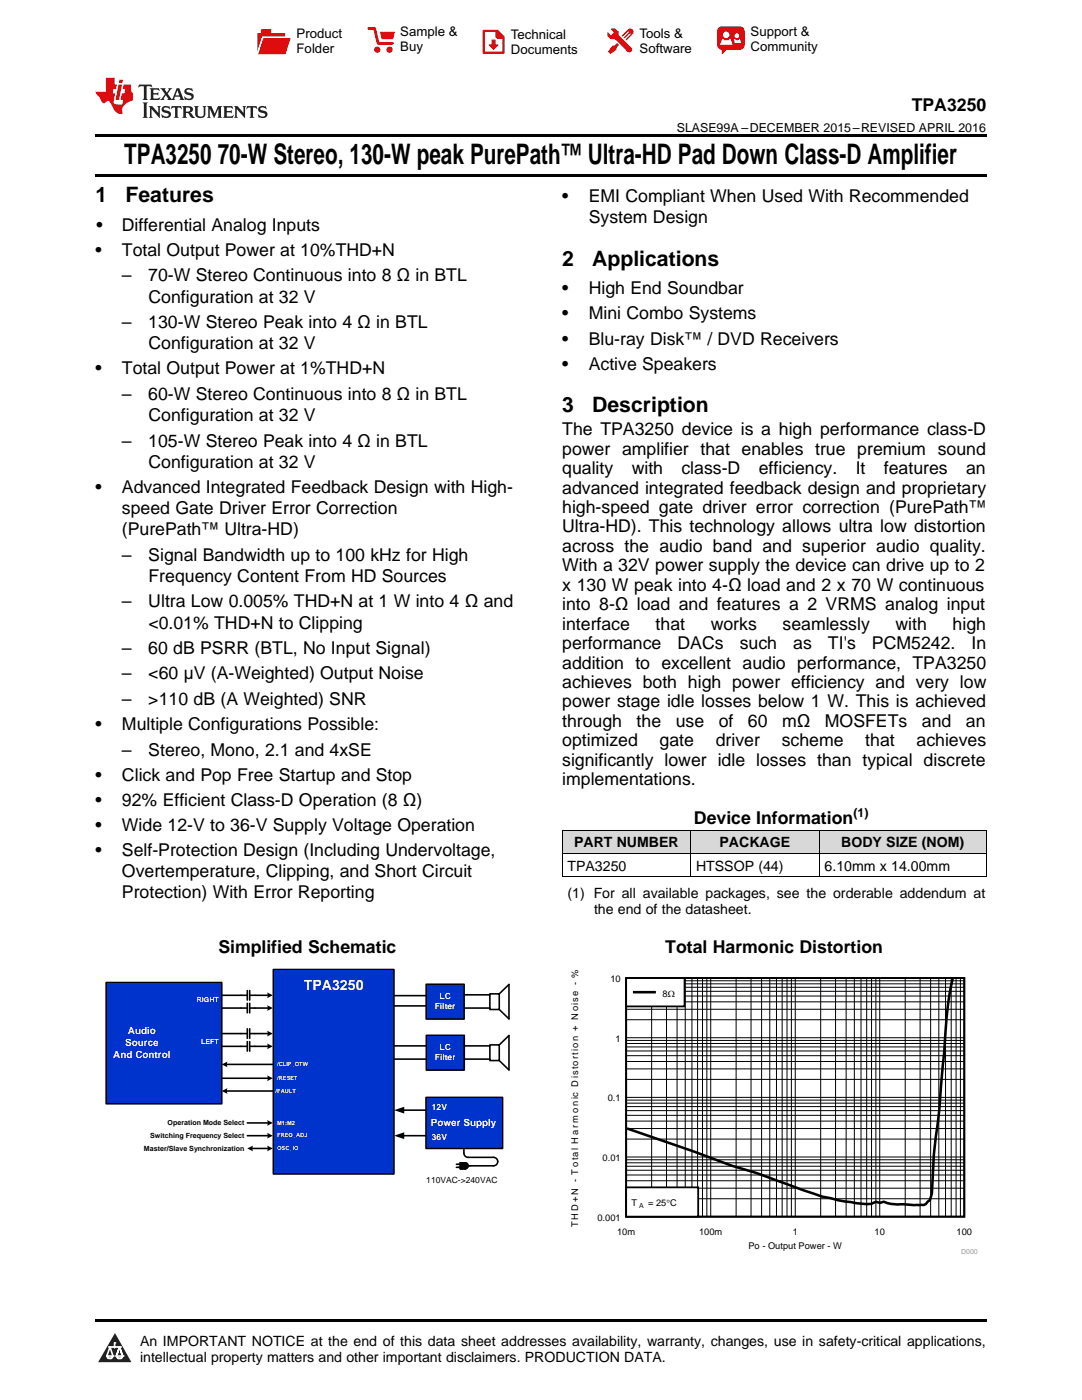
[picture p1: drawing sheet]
<svg xmlns="http://www.w3.org/2000/svg" width="216mm" height="279mm" viewBox="0 0 216 279" stroke-linecap="round" stroke-linejoin="round" font-family="sans-serif">
<defs><g id="words">
<g font-size="5.6">
<text x="24.8" y="32.8">TPA3250</text>
<text x="43.5" y="32.8">70-W Stereo, 130-W peak PurePath™ Ultra-HD Pad Down Class-D Amplifier</text>
</g>
<g font-size="4.2">
<text x="19" y="40.4">1</text>
<text x="25" y="40.4">Features</text>
<text x="112.2" y="53">2</text>
<text x="118.2" y="53">Applications</text>
<text x="112.2" y="82.2">3</text>
<text x="118.2" y="82.2">Description</text>
</g>
<g font-size="3.5">
<text x="181.9" y="22.2">TPA3250</text>
<text x="112.2" y="40.4">•</text>
<text x="117.5" y="40.4">EMI Compliant When Used With Recommended</text>
<text x="19.2" y="46.1">•</text>
<text x="24.3" y="46.1">Differential Analog Inputs</text>
<text x="117.5" y="44.6">System Design</text>
<text x="19" y="51.1">•</text>
<text x="24.3" y="51.1">Total Output Power at 10%THD+N</text>
<text x="24.3" y="56.2">–</text>
<text x="29.6" y="56.2">70-W Stereo Continuous into 8 Ω in BTL</text>
<text x="112.2" y="58.7">•</text>
<text x="117.5" y="58.7">High End Soundbar</text>
<text x="24.3" y="65.5">–</text>
<text x="29.6" y="65.5">130-W Stereo Peak into 4 Ω in BTL</text>
<text x="29.6" y="60.4">Configuration at 32 V</text>
<text x="112.2" y="63.7">•</text>
<text x="117.5" y="63.7">Mini Combo Systems</text>
<text x="29.6" y="69.7">Configuration at 32 V</text>
<text x="112.2" y="68.8">•</text>
<text x="117.5" y="68.8">Blu-ray Disk™ / DVD Receivers</text>
<text x="19" y="74.7">•</text>
<text x="24.3" y="74.7">Total Output Power at 1%THD+N</text>
<text x="112.2" y="73.8">•</text>
<text x="117.5" y="73.8">Active Speakers</text>
<text x="24.3" y="79.8">–</text>
<text x="29.6" y="79.8">60-W Stereo Continuous into 8 Ω in BTL</text>
<text x="24.3" y="89.1">–</text>
<text x="29.6" y="89.1">105-W Stereo Peak into 4 Ω in BTL</text>
<text x="29.6" y="84">Configuration at 32 V</text>
<text x="112.2" y="86.9">The TPA3250 device is a high performance class-D</text>
<text x="29.6" y="93.3">Configuration at 32 V</text>
<text x="112.2" y="90.7">power amplifier that enables true premium sound</text>
<text x="112.2" y="94.6">quality</text>
<text x="126" y="94.6">with</text>
<text x="136" y="94.6">class-D</text>
<text x="151.4" y="94.6">efficiency.</text>
<text x="170.8" y="94.6">It</text>
<text x="176.4" y="94.6">features</text>
<text x="192.8" y="94.6">an</text>
<text x="19" y="98.4">•</text>
<text x="24.3" y="98.4">Advanced Integrated Feedback Design with High-</text>
<text x="112.2" y="98.5">advanced integrated feedback design and proprietary</text>
<text x="24.3" y="102.6">speed Gate Driver Error Correction</text>
<text x="24.3" y="106.8">(PurePath™ Ultra-HD)</text>
<text x="112.2" y="102.4">high-speed gate driver error correction (PurePath™</text>
<text x="112.2" y="106.3">Ultra-HD). This technology allows ultra low distortion</text>
<text x="24.3" y="111.9">–</text>
<text x="29.6" y="111.9">Signal Bandwidth up to 100 kHz for High</text>
<text x="112.2" y="110.1">across the audio band and superior audio quality.</text>
<text x="29.6" y="116.1">Frequency Content From HD Sources</text>
<text x="112.2" y="114">With a 32V power supply the device can drive up to 2</text>
<text x="112.2" y="117.9">x 130 W peak into 4-Ω load and 2 x 70 W continuous</text>
<text x="24.3" y="121.2">–</text>
<text x="29.6" y="121.2">Ultra Low 0.005% THD+N at 1 W into 4 Ω and</text>
<text x="29.6" y="125.4">&lt;0.01% THD+N to Clipping</text>
<text x="112.2" y="121.8">into 8-Ω load and features a 2 VRMS analog input</text>
<text x="112.2" y="125.7">interface</text>
<text x="130.8" y="125.7">that</text>
<text x="141.8" y="125.7">works</text>
<text x="156.1" y="125.7">seamlessly</text>
<text x="178.7" y="125.7">with</text>
<text x="190.1" y="125.7">high</text>
<text x="24.3" y="130.5">–</text>
<text x="29.6" y="130.5">60 dB PSRR (BTL, No Input Signal)</text>
<text x="112.2" y="129.5">performance</text>
<text x="135.2" y="129.5">DACs</text>
<text x="147.6" y="129.5">such</text>
<text x="158.3" y="129.5">as</text>
<text x="165.2" y="129.5">TI's</text>
<text x="174" y="129.5">PCM5242.</text>
<text x="193.9" y="129.5">In</text>
<text x="24.3" y="135.6">–</text>
<text x="29.6" y="135.6">&lt;60 µV (A-Weighted) Output Noise</text>
<text x="112.2" y="133.4">addition to excellent audio performance, TPA3250</text>
<text x="112.2" y="137.3">achieves both high power efficiency and very low</text>
<text x="24.3" y="140.7">–</text>
<text x="29.6" y="140.7">&gt;110 dB (A Weighted) SNR</text>
<text x="112.2" y="141.2">power stage idle losses below 1 W. This is achieved</text>
<text x="19" y="145.7">•</text>
<text x="24.3" y="145.7">Multiple Configurations Possible:</text>
<text x="112.2" y="145.1">through</text>
<text x="112.2" y="148.9">optimized</text>
<text x="127" y="145.1">the</text>
<text x="131.6" y="148.9">gate</text>
<text x="134.8" y="145.1">use</text>
<text x="142.8" y="148.9">driver</text>
<text x="143.4" y="145.1">of</text>
<text x="149.2" y="145.1">60</text>
<text x="156" y="148.9">scheme</text>
<text x="156.1" y="145.1">mΩ</text>
<text x="164.6" y="145.1">MOSFETs</text>
<text x="172.7" y="148.9">that</text>
<text x="182.9" y="148.9">achieves</text>
<text x="183.9" y="145.1">and</text>
<text x="192.7" y="145.1">an</text>
<text x="19" y="155.8">•</text>
<text x="24.3" y="150.8">–</text>
<text x="24.3" y="155.8">Click and Pop Free Startup and Stop</text>
<text x="29.6" y="150.8">Stereo, Mono, 2.1 and 4xSE</text>
<text x="112.2" y="152.8">significantly lower idle losses than typical discrete</text>
<text x="19" y="160.8">•</text>
<text x="24.3" y="160.8">92% Efficient Class-D Operation (8 Ω)</text>
<text x="112.2" y="156.7">implementations.</text>
<text x="19" y="165.8">•</text>
<text x="24.3" y="165.8">Wide 12-V to 36-V Supply Voltage Operation</text>
<text x="138.5" y="164.4">Device Information</text>
<text x="19" y="170.8">•</text>
<text x="24.3" y="170.8">Self-Protection Design (Including Undervoltage,</text>
<text x="24.3" y="175">Overtemperature, Clipping, and Short Circuit</text>
<text x="24.3" y="179.3">Protection) With Error Reporting</text>
<text x="43.6" y="190.2">Simplified Schematic</text>
<text x="132.8" y="190.2">Total Harmonic Distortion</text>
</g>
<g font-size="2.8">
<text x="113.2" y="173.7">TPA3250</text>
<text x="114.5" y="169.1">PART NUMBER</text>
<text x="138.9" y="173.7">HTSSOP (44)</text>
<text x="143.6" y="169.1">PACKAGE</text>
<text x="164.5" y="173.7">6.10mm x 14.00mm</text>
<text x="167.9" y="169.1">BODY SIZE (NOM)</text>
<text x="113.2" y="179.2">(1) For all available packages, see the orderable addendum at</text>
<text x="118.5" y="182.4">the end of the datasheet.</text>
<text x="27.9" y="268.6">An IMPORTANT NOTICE at the end of this data sheet addresses availability, warranty, changes, use in safety-critical applications,</text>
<text x="27.9" y="271.8">intellectual property matters and other important disclaimers. PRODUCTION DATA.</text>
</g>
<text font-size="2.8" fill="#fff" x="60.6" y="197.6">TPA3250</text>
<g font-size="2.6">
<text x="59.2" y="7.6">Product</text>
<text x="59.2" y="10.6">Folder</text>
<text x="79.9" y="7.3">Sample &amp;</text>
<text x="79.9" y="10.2">Buy</text>
<text x="101.9" y="7.8">Technical</text>
<text x="101.9" y="10.8">Documents</text>
<text x="127.6" y="7.6">Tools &amp;</text>
<text x="127.6" y="10.6">Software</text>
<text x="149.8" y="7.2">Support &amp;</text>
<text x="149.8" y="10.2">Community</text>
</g>
<g font-size="2.5">
<text x="135" y="26.3">SLASE99A –DECEMBER 2015–REVISED APRIL 2016</text>
<text x="170.3" y="163">(1)</text>
</g>
<g font-size="2" fill="#fff">
<text x="25" y="208.8">Source</text>
<text x="25.5" y="206.4">Audio</text>
<text x="22.6" y="211.2">And Control</text>
<text x="86" y="224.7">Power Supply</text>
</g>
<g font-size="1.9">
<text x="121.8" y="196">10</text>
<text x="132.2" y="198.9">8</text>
<text x="133.3" y="198.9">:</text>
<text x="122.8" y="207.9">1</text>
<text x="121.3" y="219.8">0.1</text>
<text x="120.2" y="231.7">0.01</text>
<text x="115.4" y="244.9" transform="rotate(-90 115.4 244.9)">T H D + N - T o ta l H a rm o n ic D isto rtio n + N o ise - %</text>
<text x="119.2" y="243.6">0.001</text>
<text x="126" y="240.6">T</text>
<text x="129.3" y="240.6">= 25qC</text>
<text x="123.1" y="246.4">10m</text>
<text x="139.5" y="246.4">100m</text>
<text x="149.3" y="249.3">Po - Output Power - W</text>
<text x="158.2" y="246.4">1</text>
<text x="174.5" y="246.4">10</text>
<text x="190.9" y="246.4">100</text>
</g>
<g font-size="1.7" fill="#fff">
<text x="86.7" y="201.4">Filter</text>
<text x="87.7" y="199.4">LC</text>
<text x="87.7" y="209.6">LC</text>
<text x="86.8" y="211.6">Filter</text>
<text x="86.2" y="221.6">12V</text>
<text x="86.2" y="227.5">36V</text>
</g>
<text font-size="1.7" x="85.1" y="236.1">110VAC-&gt;240VAC</text>
<g font-size="1.4" fill="#fff">
<text x="39.3" y="199.9">RIGHT</text>
<text x="40.1" y="208.4">LEFT</text>
</g>
<g font-size="1.4">
<text x="30" y="227.1">Switching Frequency Select</text>
<text x="33.4" y="224.5">Operation Mode Select</text>
<text x="28.7" y="229.6">Master/Slave Synchronization</text>
<text x="127.6" y="241">A</text>
</g>
<text font-size="1.4" fill="#999" x="191.8" y="250.3">D000</text>
<g font-size="1.1" fill="#fff">
<text x="55.3" y="215.6">/RESET</text>
<text x="55.3" y="212.8">/CLIP_OTW</text>
<text x="55" y="218.2">/FAULT</text>
<text x="55.3" y="224.4">M1:M2</text>
<text x="55.3" y="227">FREQ_ADJ</text>
<text x="55.3" y="229.5">OSC_IO</text>
</g>
</g></defs>
<g fill="#d8d8d8">
<path d="M112.2 165.7h25.6v4.7h-25.6z"/>
<path d="M137.8 165.7h25.7v4.7h-25.7z"/>
<path d="M163.5 165.7h33.3v4.7h-33.3z"/>
</g>
<path d="M22.9 266l3.3 5.9h-6.6z" fill="#231f20"/>
<path d="M21.3 270.6h1.2l-.3 .5h-.3a.53 .53 0 0 1-.6-.5z" fill-rule="evenodd" fill="#fff"/>
<path d="M21.3 270.6h1.2l-.3 .5h-.3a.53 .53 0 0 1-.6-.5z" fill="none" stroke="#231f20" stroke-width=".33"/>
<path d="M21.3 270.6l1.2 .1-.3 .4h-.5z" fill="none" stroke="#fff" stroke-width=".33"/>
<path d="M22.9 268.9h.1" fill="none" stroke="#fff" stroke-width=".33"/>
<path d="M22.9 268v.9z" fill="#fff"/>
<path d="M22.9 268v.9z" fill="none" stroke="#fff" stroke-width=".33"/>
<circle cx="22.9" cy="268" r=".16" fill="#fff"/>
<path d="M21.8 268.8h.1" fill="none" stroke="#fff" stroke-width=".33"/>
<path d="M21.8 268.8h2.2z" fill="#fff"/>
<path d="M21.8 268.8h2.2z" fill="none" stroke="#fff" stroke-width=".33"/>
<circle cx="24" cy="268.8" r=".16" fill="#fff"/>
<path d="M23.2 270.6h.1" fill="none" stroke="#fff" stroke-width=".33"/>
<path d="M23.8 268.8l-.6 1.8z" fill="#fff"/>
<path d="M23.8 268.8l-.6 1.8z" fill="none" stroke="#fff" stroke-width=".33"/>
<path d="M23.8 268.8l.7 1.8z" fill="#fff"/>
<path d="M23.8 268.8l.7 1.8z" fill="none" stroke="#fff" stroke-width=".33"/>
<path d="M24.4 270.6h.1" fill="none" stroke="#fff" stroke-width=".33"/>
<circle cx="21.3" cy="270.6" r=".16" fill="#fff"/>
<path d="M22 268.8l-.7 1.8z" fill="#fff"/>
<path d="M22 268.8l-.7 1.8z" fill="none" stroke="#fff" stroke-width=".33"/>
<path d="M22 268.8l.5 1.8z" fill="#fff"/>
<path d="M22 268.8l.5 1.8z" fill="none" stroke="#fff" stroke-width=".33"/>
<circle cx="22.5" cy="270.6" r=".16" fill="#fff"/>
<path d="M23.3 270.6h1.2a.63 .63 0 0 1-.6 .5 .63 .63 0 0 1-.6-.5z" fill-rule="evenodd" fill="#fff"/>
<path d="M23.3 270.6h1.2a.63 .63 0 0 1-.6 .5 .63 .63 0 0 1-.6-.5z" fill="none" stroke="#231f20" stroke-width=".33"/>
<path d="M23.3 270.6h1.2l-.4 .5h-.5z" fill="none" stroke="#fff" stroke-width=".33"/>
<path d="M23.2 270.6h.1" fill="none" stroke="#fff" stroke-width=".33"/>
<circle cx="24.5" cy="270.6" r=".16" fill="#fff"/>
<path d="M19 263.2h177.8v.5h-177.8z" fill="#000"/>
<path d="M113.6 193.5h81.5v56.9h-81.5z" fill-rule="evenodd" fill="#fff"/>
<path d="M124.9 195.2h67.5v47.6h-67.5z" fill="none" stroke="#000" stroke-width=".36"/>
<g fill="none" stroke="#000" stroke-width=".2">
<path d="M124.9 199.9h67.5M124.9 198.8h67.5M124.9 197.8h67.5M124.9 197h67.5M124.9 196.3h67.5M124.9 195.7h67.5M130 195.2v47.6M133 195.2v47.6M135.1 195.2v47.6M136.7 195.2v47.6M138.1 195.2v47.6M139.2 195.2v47.6"/>
<path d="M140.2 195.2v47.6M141 195.2v47.6M141.8 195.2v47.6M146.9 195.2v47.6M149.9 195.2v47.6M152 195.2v47.6M153.6 195.2v47.6M154.9 195.2v47.6M156.1 195.2v47.6M157 195.2v47.6M157.9 195.2v47.6M158.7 195.2v47.6"/>
<path d="M163.8 195.2v47.6M166.7 195.2v47.6M168.8 195.2v47.6M170.5 195.2v47.6M171.8 195.2v47.6M172.9 195.2v47.6M173.9 195.2v47.6M174.8 195.2v47.6M175.5 195.2v47.6M180.6 195.2v47.6M183.6 195.2v47.6M185.7 195.2v47.6"/>
<path d="M187.3 195.2v47.6M188.7 195.2v47.6M189.8 195.2v47.6M190.8 195.2v47.6M191.6 195.2v47.6M124.9 219.6h67.5M124.9 219h67.5M124.9 215.4h67.5M124.9 213.3h67.5M124.9 211.8h67.5M124.9 210.7h67.5M124.9 209.7h67.5"/>
<path d="M124.9 208.9h67.5M124.9 208.2h67.5M124.9 207.6h67.5M124.9 207.1h67.5M124.9 203.5h67.5M124.9 201.4h67.5M124.9 239.2h67.5M124.9 237.1h67.5M124.9 235.6h67.5M124.9 234.5h67.5M124.9 233.5h67.5M124.9 232.8h67.5"/>
<path d="M124.9 232.1h67.5M124.9 231.5h67.5M124.9 230.9h67.5M124.9 227.3h67.5M124.9 225.2h67.5M124.9 223.7h67.5M124.9 222.6h67.5M124.9 221.6h67.5M124.9 220.8h67.5M124.9 220.2h67.5"/>
</g>
<path d="M190.1 195.4l-.2 1a59.8 59.8 0 0 0-1.2 9.6l-.6 6.8a204.8 204.8 0 0 1-1.8 17.6l-.3 7.8-.5 1.3-.8 .8-.4 .2-5.2-.1-1.3-.1-1.4-.5-.8 .3-.8-.3-.9 .5h-1a47.4 47.4 0 0 1-15.3-3.7l-6.6-2.5-5-1.5-7.7-2.8-13.2-4.6" fill="none" stroke="#000" stroke-width=".51"/>
<path d="M124.9 237h14.4v5.8h-14.4z" fill-rule="evenodd" fill="#fff"/>
<path d="M124.9 237h14.4v5.8h-14.4z" fill="none" stroke="#000" stroke-width=".36"/>
<path d="M124.9 195.2h11.7v5.7h-11.7z" fill-rule="evenodd" fill="#fff"/>
<path d="M124.9 195.2h11.7v5.7h-11.7z" fill="none" stroke="#000" stroke-width=".36"/>
<path d="M126.5 198h4.1" fill="none" stroke="#000" stroke-width=".51"/>
<path d="M85 219h15.3v10.2h-15.3z" fill-rule="evenodd" fill="#03c"/>
<path d="M78.7 200.7h6.3M85 219h15.3v10.2h-15.3zM80.5 221.6h4.5M91.1 232.4h1.5M91.1 233h1.5M91.8 232.1h.9l.7 .6-.7 .5-.9 .1a.94 .94 0 0 0 0-1.2zM91.8 232.1h1a.6 .6 0 0 1 .6 .6 .6 .6 0 0 1-.6 .6h-1zM91.9 232.1h1.1v1.1h-1.1zM92.6 229.4v.7a.84 .84 0 0 0 .8 .9h5.1a.84 .84 0 0 1 .8 .8 .84 .84 0 0 1-.8 .9h-5.9M93.1 232.2v.9M93.2 232.2v.9M93.3 232.3v.7" fill="none" stroke="#000" stroke-width=".32"/>
<g fill="#000">
<path d="M78.6 221.6l2.1-.7v1.3z"/>
<path d="M91.9 232.1h1.1v1.1h-1.1z" fill-rule="evenodd"/>
</g>
<path d="M54.5 193.5h24.1v40.8h-24.1z" fill-rule="evenodd" fill="#03c"/>
<path d="M54.5 193.5h24.1v40.8h-24.1zM78.7 198.7h6.3" fill="none" stroke="#000" stroke-width=".32"/>
<path d="M21.2 196.1h23v24.2h-23z" fill-rule="evenodd" fill="#03c"/>
<g fill="none" stroke="#000" stroke-width=".32">
<path d="M21.2 196.1h23v24.2h-23zM44.2 198.6h5.1M49.3 197.7v1.9M49.8 197.7v1.9M49.8 198.6h3.8M97.7 198.3h1.9v3.2h-1.9zM99.6 198.3l2-1.8v6.8l-2-1.8M44.2 201.2h5.1M44.2 206.3h5.1M44.2 208.8h5.1M49.3 200.2v1.9M49.3 205.3v1.9"/>
<path d="M49.3 207.9v1.9M49.8 200.2v1.9M49.8 205.3v1.9M49.8 207.9v1.9M49.8 201.2h3.8M49.8 206.3h3.8M49.8 208.8h3.8M78.7 211.4h6.3M78.7 208.7h6.3M97.7 208.5h1.9v3.2h-1.9zM99.6 208.5l2-1.8v6.8l-2-1.8"/>
</g>
<g fill="#000">
<path d="M53.3 198.1l1.1 .5-1.1 .6 .1-.6z" fill-rule="evenodd"/>
<path d="M53.3 208.2l1.1 .6-1.1 .6 .1-.6z" fill-rule="evenodd"/>
<path d="M53.3 205.7l1.1 .6-1.1 .5 .1-.5z" fill-rule="evenodd"/>
<path d="M53.3 200.6l1.1 .6-1.1 .6 .1-.6z" fill-rule="evenodd"/>
</g>
<path d="M85 196.4h7.6v7h-7.6z" fill-rule="evenodd" fill="#03c"/>
<path d="M85 196.4h7.6v7h-7.6z" fill="none" stroke="#000" stroke-width=".32"/>
<path d="M85.1 206.6h7.5v7h-7.5z" fill-rule="evenodd" fill="#03c"/>
<path d="M92.7 198.5h5M44.2 215.2h9.4M45.1 217.7h9.3M45.1 212.4h9.3M85.1 206.6h7.5v7h-7.5zM92.7 211.4h5M92.7 208.7h5M92.7 201.2h5M49.3 224.1h4.3M49.3 226.7h4.3M50.2 229.2h3.4M80.5 226.7h4.5" fill="none" stroke="#000" stroke-width=".32"/>
<g fill="#000">
<path d="M78.6 226.7l2.1-.7v1.3z"/>
<path d="M44.2 217.7l1.2-.5-.1 .5 .1 .6z" fill-rule="evenodd"/>
<path d="M44.2 212.4l1.2-.5-.1 .5 .1 .6z" fill-rule="evenodd"/>
<path d="M53.3 214.6l1.1 .6-1.1 .6 .1-.6z" fill-rule="evenodd"/>
<path d="M49.3 229.2l1.2-.6-.1 .6 .1 .6z" fill-rule="evenodd"/>
<path d="M53.3 223.5l1.1 .6-1.1 .6 .1-.6z" fill-rule="evenodd"/>
<path d="M53.3 226.1l1.1 .6-1.1 .5 .1-.5z" fill-rule="evenodd"/>
<path d="M53.3 228.6l1.1 .6-1.1 .6 .1-.6z" fill-rule="evenodd"/>
</g>
<path d="M112.2 175h84.6M112.2 170.3h84.6M112.2 165.6h84.6M112.2 165.7v9.3M137.8 165.7v9.3M163.4 165.7v9.3M196.8 165.7v9.3" fill="none" stroke="#000" stroke-width=".2"/>
<path d="M19 34.8h177.8v.5h-177.8zM19 26.8h177.8v.6h-177.8z" fill="#000"/>
<path d="M27.7 16.9l-.1 .6 .6-.3h.5v.2v2.2l-.2 .4h1l-.2-.4v-2.2v-.2h.5l.6 .3-.2-.6zM29.9 17.6l.2 .4v1.6l-.2 .4h1.9l.1-.6a1.09 1.09 0 0 1-1.3 .1v-.6h.6l.4 .2v-.7l-.2 .2h-.8v-.6l.2-.1a1.01 1.01 0 0 1 1 .3l-.1-.6zM32 17.6l.9 1.2-1 1.2h.9l-.2-.3 .5-.7 .5 .7-.3 .3h1.7l-.2-.3 .1-.4h1l.1 .4-.2 .3h1l-.3-.4-.7-2h-.5l-1 2.2-.8-1.1 .9-1.1h-.9l.2 .2-.4 .7-.4-.7 .2-.2zM35.4 18l.4 1h-.8zM37 17.7a.66 .66 0 0 0-.2 .8 .66 .66 0 0 0 .6 .4l.7 .2 .1 .2a.8 .8 0 0 1-.7 .4 .8 .8 0 0 1-.7-.5l.1 .8 .2-.2a.94 .94 0 0 0 1.1 .1 .94 .94 0 0 0 .4-.9 1.48 1.48 0 0 0-1.3-.6v-.4a1.1 1.1 0 0 1 1.2 .2l-.2-.6-.2 .1-.5-.1zM28.5 20.4l.2 .4v2.3l-.2 .4h1l-.2-.4v-2.3l.2-.4zM29.7 21.2l.2 .4v1.5l-.2 .4h.8l-.3-.4 .1-1.3 1.6 1.8v-2l.2-.4h-.7l.2 .2v1.1l-1.2-1.3zM32.5 21.3a.66 .66 0 0 0-.2 .8 .66 .66 0 0 0 .6 .4l.6 .2 .2 .2a.8 .8 0 0 1-.8 .4 .8 .8 0 0 1-.7-.5l.2 .7 .2-.1a.94 .94 0 0 0 1 .1 .94 .94 0 0 0 .5-1 1.47 1.47 0 0 0-1.3-.6l-.1-.3a1.1 1.1 0 0 1 1.3 .2l-.2-.6-.2 .1-.5-.2zM34.3 21.2l-.2 .6a.64 .64 0 0 1 .8-.3v1.6l-.2 .4h1l-.3-.4 .1-1.6a.66 .66 0 0 1 .8 .3l-.2-.6zM36.3 21.2l.3 .4v1.5l-.3 .4h1l-.2-.2v-.7h.5l.1 .1a.8 .8 0 0 0 1.2 .7l-1-1a.62 .62 0 0 0 .6-.5 .62 .62 0 0 0-.6-.7zM37.1 21.5h.1a.48 .48 0 0 1 .6 0 .48 .48 0 0 1 .1 .6l-.2 .1-.6 .1zM38.7 21.2l.2 .2a2.29 2.29 0 0 0 .4 2 1.05 1.05 0 0 0 1.7-.7v-1.3l.2-.2h-.8l.2 .4v1.1a.61 .61 0 0 1-.6 .6 .61 .61 0 0 1-.6-.6v-1.1l.3-.4zM41.3 21.2l.3 .4v1.5l-.3 .4h.8l-.2-.4v-1.4l.8 1.9 .9-1.9v1.4l-.2 .4h.9l-.2-.4v-1.5l.2-.4h-.8l-.7 1.5-.6-1.5zM44.5 21.2l.2 .4v1.5l-.2 .4h1.9l.2-.6a1.1 1.1 0 0 1-1.4 .2v-.7h.6l.4 .2v-.6l-.2 .1-.8 .1v-.6l.2-.1a1.02 1.02 0 0 1 1.1 .2l-.2-.5zM46.7 21.2l.2 .4v1.5l-.2 .4h.8l-.3-.4 .1-1.3 1.6 1.8v-2l.2-.4h-.7l.2 .2v1.1l-1.2-1.3zM49.3 21.2l-.1 .6a.64 .64 0 0 1 .8-.3v1.6l-.3 .4h1l-.2-.4v-1.6a.66 .66 0 0 1 .8 .3l-.1-.6zM51.7 21.3a.66 .66 0 0 0-.2 .7 .66 .66 0 0 0 .7 .5l.6 .2 .1 .2a.8 .8 0 0 1-.7 .4 .8 .8 0 0 1-.7-.5l.1 .7 .2-.1a.94 .94 0 0 0 1.1 .1 .94 .94 0 0 0 .4-1 1.48 1.48 0 0 0-1.2-.6l-.1-.3a1.1 1.1 0 0 1 1.2 .2l-.2-.6-.1 .1-.6-.2z" fill="#231f20"/>
<path d="M21.1 15.5v2.8h-2v.4l.9 .9a.96 .96 0 0 0 1 1 .59 .59 0 0 1 .5-.4 .59 .59 0 0 1 .5 .3l.4 .8a1.61 1.61 0 0 0 2.1 1.3 1.63 1.63 0 0 1 1.1-2.2l.9-.3v-1.5a1.6 1.6 0 0 1-.4-1.7h-1.4l-.2 .9h.5l-.2 .8h-.5l-.2 1v.3h.5l-.2 .9h-.7a.74 .74 0 0 1-1-.6l.3-1.6h-.5l.2-.8h.5l.1-.9h-.4v-1.4zM23.7 16.9l-.7 3h.8l.6-3zM23.8 15.9l-.1 .7h.7l.2-.7z" fill="#ee1d23"/>
<g fill="#d60000">
<path d="M52.1 5.8h2v.8h2.8v4.2h-5.5v-4.2h.7z" fill-rule="evenodd"/>
<path d="M52.4 7.5h5.6l-1 3.3h-5.6z" fill-rule="evenodd"/>
</g>
<path d="M52.4 7.4h5.7l-.1 .1h-5.5l-1.1 3.3z" fill-rule="evenodd" fill="#fff"/>
<path d="M52.4 7.4h5.7l-.1 .1h-5.5l-1.1 3.3z" fill="none" stroke="#fff" stroke-width=".2"/>
<path d="M73.6 5.7h1.1l.7 2.9h2.9" fill="none" stroke="#d60000" stroke-width=".55"/>
<g fill="#d60000">
<path d="M75.8 6.3h3l-.4 1.6h-2.2z" fill-rule="evenodd"/>
<circle cx="75.3" cy="9.9" r=".62"/>
<circle cx="77.7" cy="9.9" r=".62"/>
</g>
<path d="M96.5 6.2h2.7l1.3 1.2v3.1h-4z" fill="none" stroke="#d60000" stroke-width=".44"/>
<g fill="#d60000">
<path d="M98.1 7.9h.8v1h.5l-.9 1.1-1-1v-.1h.6z" fill-rule="evenodd"/>
<path d="M98.9 6.2h.3l1.3 1.2v.4h-1.3l-.3-.4z" fill-rule="evenodd"/>
<path d="M121.9 5.7h.8l.7 .6 .1 .7 2.5 2.5-.8 .8-2.3-2.3-1.1-.2-.6-.6v-.8l.7 .6 .5-.4v-.2l-.5-.5z" fill-rule="evenodd"/>
<path d="M122.2 9.1h.4l.5-.5 .4 .4-.5 .5v.4l-1.2 .9-.5-.5z" fill-rule="evenodd"/>
<path d="M125.3 5.9a.67 .67 0 0 1 .9 0 .67 .67 0 0 1 0 .9z" fill-rule="evenodd"/>
<path d="M125.3 5.9l.9 .9-1.2 1.2h-.2v-.2l1-.9v-.2h-.2l-.9 1h-.2v-.2l.9-1 .1-.2h-.3l-.9 1h-.2v-.2z" fill-rule="evenodd"/>
<circle cx="125.6" cy="9.9" r=".54"/>
</g>
<path d="M123.3 6.3v.7" fill="none" stroke="#d60000" stroke-width=".2"/>
<g fill="#d60000">
<path d="M143.4 5.5l.6-.2h3.6a.95 .95 0 0 1 1 .9v2.8a.95 .95 0 0 1-1 .9h-3.6a.95 .95 0 0 1-.9-.9v-2.8z" fill-rule="evenodd"/>
<path d="M144 9.9h.9l-.7 .9h-.2z" fill-rule="evenodd"/>
</g>
<g fill="#fff">
<path d="M146.6 8.6h1.3z"/>
<path d="M144.1 7.8h.3l.1 .2h.8l.2-.2h.3l.4 1.1h-2.5z" fill-rule="evenodd"/>
<path d="M146.4 7.8h.3l.1 .2h.5l.2-.2h.2l.2 .8h-1.3z" fill-rule="evenodd"/>
<circle cx="144.9" cy="6.9" r=".65"/>
<circle cx="147" cy="7.1" r=".48"/>
</g>
<use href="#words"/>
</svg>
